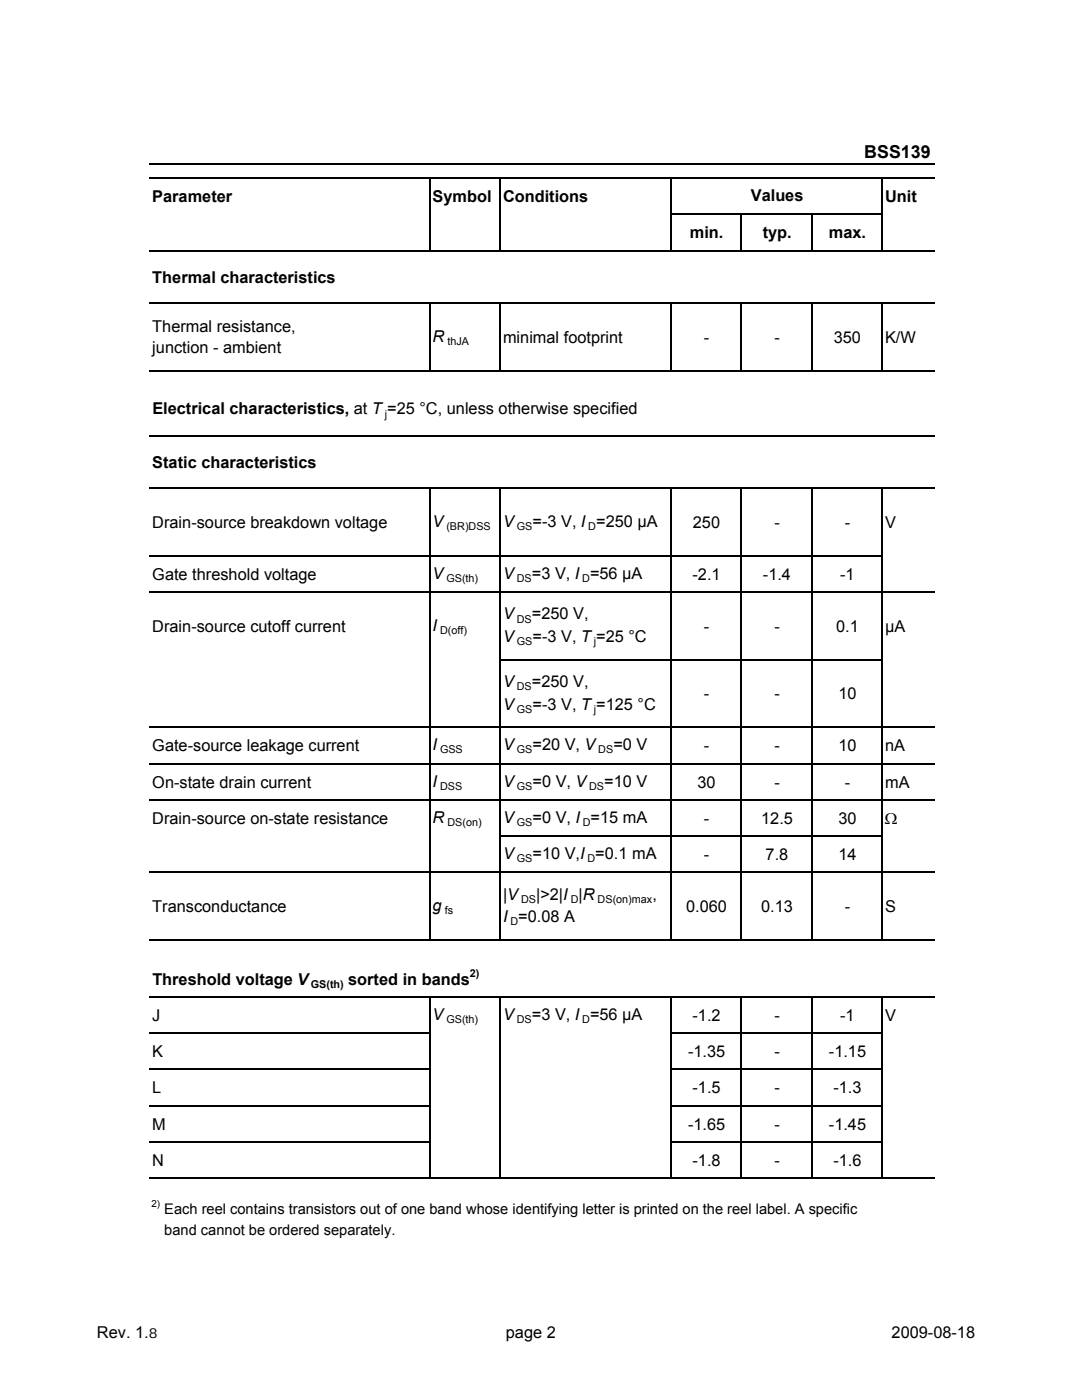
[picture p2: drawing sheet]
<svg xmlns="http://www.w3.org/2000/svg" width="216mm" height="279mm" viewBox="0 0 216 279" stroke-linecap="round" stroke-linejoin="round" font-family="sans-serif">
<defs><g id="words">
<text font-size="3.6" x="172.5" y="31.5">BSS139</text>
<g font-size="3.3">
<text x="30.4" y="40.3">Parameter</text>
<text x="86.3" y="40.3">Symbol</text>
<text x="100.4" y="40.3">Conditions</text>
<text x="149.8" y="40.2">Values</text>
<text x="176.6" y="40.3">Unit</text>
<text x="137.7" y="47.6">min.</text>
<text x="152.2" y="47.6">typ.</text>
<text x="165.4" y="47.6">max.</text>
<text x="30.4" y="56.4">Thermal characteristics</text>
<text x="30.4" y="66.3">Thermal resistance,</text>
<text x="30.4" y="70.4">junction - ambient</text>
<text x="86.3" y="68.2">R</text>
<text x="100.4" y="68.4">minimal footprint</text>
<text x="140.5" y="68.4">-</text>
<text x="154.5" y="68.4">-</text>
<text x="166.4" y="68.4">350</text>
<text x="176.6" y="68.4">K/W</text>
<text x="30.4" y="82.7">Electrical characteristics, at T =25 °C, unless otherwise specified</text>
<text x="30.4" y="93.3">Static characteristics</text>
<text x="30.4" y="105.3">Drain-source breakdown voltage</text>
<text x="86.3" y="105.1">V</text>
<text x="100.4" y="105.1">V</text>
<text x="106.3" y="105.1">=-3 V, I =250 µA</text>
<text x="138.3" y="105.3">250</text>
<text x="154.5" y="105.3">-</text>
<text x="168.6" y="105.3">-</text>
<text x="176.6" y="105.3">V</text>
<text x="30.4" y="115.7">Gate threshold voltage</text>
<text x="86.3" y="115.5">V</text>
<text x="100.4" y="115.5">V</text>
<text x="106.1" y="115.5">=3 V, I =56 µA</text>
<text x="138.2" y="115.7">-2.1</text>
<text x="152.2" y="115.7">-1.4</text>
<text x="167.6" y="115.7">-1</text>
<text x="86.3" y="125.9">I</text>
<text x="100.4" y="123.6">V</text>
<text x="106.1" y="123.6">=250 V,</text>
<text x="30.4" y="126.1">Drain-source cutoff current</text>
<text x="100.4" y="128.1">V</text>
<text x="106.3" y="128.1">=-3 V, T =25 °C</text>
<text x="140.5" y="126.1">-</text>
<text x="154.5" y="126.1">-</text>
<text x="166.8" y="126.1">0.1</text>
<text x="176.6" y="126.1">µA</text>
<text x="100.4" y="137.1">V</text>
<text x="106.1" y="137.1">=250 V,</text>
<text x="100.4" y="141.6">V</text>
<text x="106.3" y="141.6">=-3 V, T =125 °C</text>
<text x="140.5" y="139.6">-</text>
<text x="154.5" y="139.6">-</text>
<text x="167.3" y="139.6">10</text>
<text x="30.4" y="149.9">Gate-source leakage current</text>
<text x="86.3" y="149.7">I</text>
<text x="100.4" y="149.7">V</text>
<text x="106.3" y="149.7">=20 V, V</text>
<text x="122.4" y="149.7">=0 V</text>
<text x="140.5" y="149.9">-</text>
<text x="154.5" y="149.9">-</text>
<text x="167.3" y="149.9">10</text>
<text x="176.6" y="149.9">nA</text>
<text x="30.4" y="157.2">On-state drain current</text>
<text x="86.3" y="157">I</text>
<text x="100.4" y="157">V</text>
<text x="106.3" y="157">=0 V, V</text>
<text x="120.6" y="157">=10 V</text>
<text x="139.2" y="157.2">30</text>
<text x="154.5" y="157.2">-</text>
<text x="168.6" y="157.2">-</text>
<text x="176.6" y="157.2">mA</text>
<text x="30.4" y="164.4">Drain-source on-state resistance</text>
<text x="86.3" y="164.2">R</text>
<text x="100.4" y="164.2">V</text>
<text x="106.3" y="164.2">=0 V, I =15 mA</text>
<text x="140.5" y="164.4">-</text>
<text x="151.9" y="164.4">12.5</text>
<text x="167.3" y="164.4">30</text>
<text x="176.6" y="164.5">Ω</text>
<text x="100.4" y="171.5">V</text>
<text x="106.3" y="171.4">=10 V,I =0.1 mA</text>
<text x="140.5" y="171.7">-</text>
<text x="152.8" y="171.7">7.8</text>
<text x="167.3" y="171.7">14</text>
<text x="100.4" y="179.6">|V</text>
<text x="107" y="179.6">|&gt;2|I |R</text>
<text x="130.2" y="179.6">,</text>
<text x="30.4" y="182">Transconductance</text>
<text x="86.3" y="181.8">g</text>
<text x="100.4" y="184.1">I =0.08 A</text>
<text x="136.9" y="182">0.060</text>
<text x="151.9" y="182">0.13</text>
<text x="168.6" y="182">-</text>
<text x="176.6" y="182">S</text>
<text x="30.4" y="196.6">Threshold voltage V</text>
<text x="69.5" y="196.6">sorted in bands</text>
<text x="30.4" y="203.8">J</text>
<text x="86.3" y="203.5">V</text>
<text x="100.4" y="203.5">V</text>
<text x="106.1" y="203.5">=3 V, I =56 µA</text>
<text x="138.2" y="203.8">-1.2</text>
<text x="154.5" y="203.8">-</text>
<text x="167.6" y="203.8">-1</text>
<text x="176.6" y="203.8">V</text>
<text x="30.4" y="211">K</text>
<text x="137.3" y="211">-1.35</text>
<text x="154.5" y="211">-</text>
<text x="165.4" y="211">-1.15</text>
<text x="30.4" y="218.2">L</text>
<text x="138.2" y="218.2">-1.5</text>
<text x="154.5" y="218.2">-</text>
<text x="166.3" y="218.2">-1.3</text>
<text x="30.4" y="225.5">M</text>
<text x="137.3" y="225.5">-1.65</text>
<text x="154.5" y="225.5">-</text>
<text x="165.4" y="225.5">-1.45</text>
<text x="30.4" y="232.7">N</text>
<text x="138.2" y="232.7">-1.8</text>
<text x="154.5" y="232.7">-</text>
<text x="166.3" y="232.7">-1.6</text>
<text x="19.3" y="267.1">Rev. 1.</text>
<text x="100.9" y="267.1">page 2</text>
<text x="177.9" y="267.1">2009-08-18</text>
</g>
<g font-size="2.9">
<text x="32.8" y="242.3">Each reel contains transistors out of one band whose identifying letter is printed on the reel label. A specific</text>
<text x="32.8" y="246.5">band cannot be ordered separately.</text>
</g>
<text font-size="2.8" x="29.7" y="267.1">8</text>
<g font-size="2.2">
<text x="89.3" y="68.8">thJA</text>
<text x="76.8" y="83.4">j</text>
<text x="89.1" y="105.7">(BR)DSS</text>
<text x="103.1" y="105.7">GS</text>
<text x="117.4" y="105.7">D</text>
<text x="89.1" y="116.1">GS(th)</text>
<text x="103.1" y="116.1">DS</text>
<text x="116.2" y="116.1">D</text>
<text x="103.1" y="124.2">DS</text>
<text x="87.8" y="126.5">D(off)</text>
<text x="103.1" y="128.7">GS</text>
<text x="118.5" y="128.7">j</text>
<text x="103.1" y="137.8">DS</text>
<text x="103.1" y="142.2">GS</text>
<text x="118.5" y="142.2">j</text>
<text x="87.8" y="150.4">GSS</text>
<text x="103.1" y="150.4">GS</text>
<text x="119.4" y="150.4">DS</text>
<text x="87.8" y="157.6">DSS</text>
<text x="103.1" y="157.6">GS</text>
<text x="117.6" y="157.6">DS</text>
<text x="89.3" y="164.8">DS(on)</text>
<text x="103.1" y="164.8">GS</text>
<text x="116.3" y="164.8">D</text>
<text x="103.1" y="172.1">GS</text>
<text x="117.2" y="172.1">D</text>
<text x="88.7" y="182.5">fs</text>
<text x="101.9" y="184.7">D</text>
<text x="104" y="180.2">DS</text>
<text x="113.9" y="180.2">D</text>
<text x="119.3" y="180.2">DS(on)max</text>
<text x="62" y="197.3">GS(th)</text>
<text x="93.7" y="195">2)</text>
<text x="89.1" y="204.2">GS(th)</text>
<text x="103.1" y="204.2">DS</text>
<text x="116.2" y="204.2">D</text>
</g>
<text font-size="1.9" x="30.2" y="240.9">2)</text>
</g></defs>
<g fill="none" stroke="#000" stroke-width=".3">
<path d="M29.8 32.7h156.6M29.8 35.5h156.6M85.7 35.7v14.5M99.8 35.7v14.5M133.8 35.7v14.5M176 35.7v14.5M29.8 50h156.6M134 42.8h42.1M147.9 42.9v7.3M161.9 42.9v7.3M29.8 60.5h156.6M29.8 74h156.6"/>
<path d="M85.7 60.6v13.5M99.8 60.6v13.5M133.8 60.6v13.5M147.9 60.6v13.5M161.9 60.6v13.5M176 60.6v13.5M29.8 86.9h156.6M29.8 97.4h156.6M85.7 97.5v90.2M99.8 97.5v90.2M133.8 97.5v90.2M147.9 97.5v90.2"/>
<path d="M161.9 97.5v90.2M176 97.5v90.2M29.8 110.9h146.3M29.8 118.1h156.6M99.9 131.6h76.2M29.8 145.1h156.6M29.8 152.4h156.6M29.8 159.6h156.6M29.8 174.1h156.6M99.9 166.9h76.2M29.8 187.6h156.6M29.8 198.9h156.6"/>
<path d="M85.7 199.1v36.2M99.8 199.1v36.2M133.8 199.1v36.2M147.9 199.1v36.2M161.9 199.1v36.2M176 199.1v36.2M29.8 206.2h56.1M29.8 213.4h56.1M134 206.2h42.1M134 213.4h42.1M29.8 220.7h56.1M29.8 227.9h56.1"/>
<path d="M29.8 235.1h156.6M134 220.7h42.1M134 227.9h42.1"/>
</g>
<use href="#words"/>
</svg>
